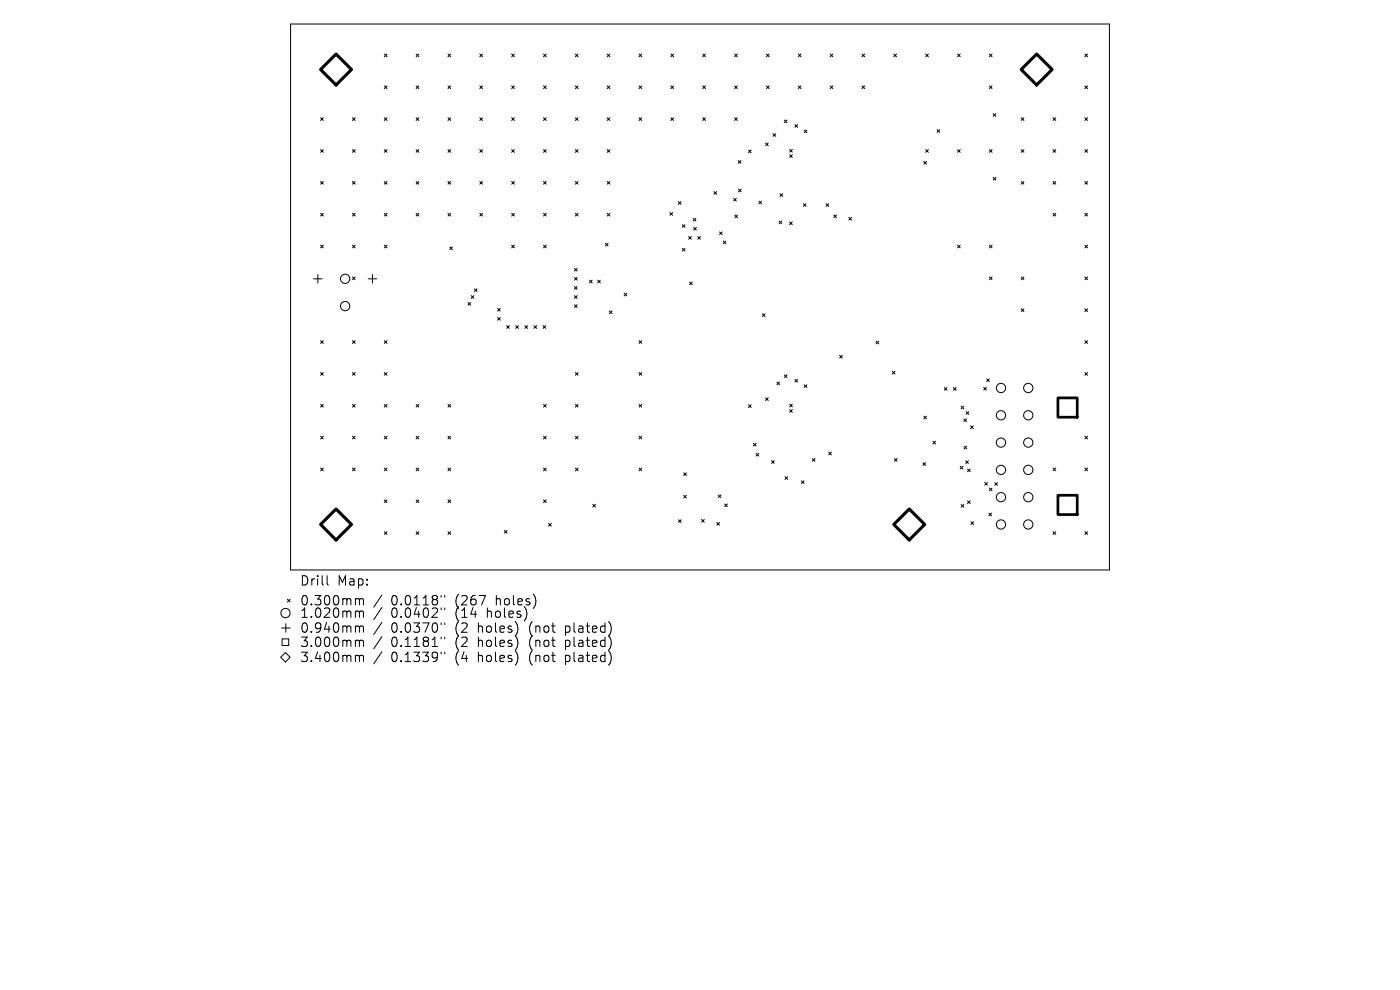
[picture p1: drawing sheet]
<svg xmlns="http://www.w3.org/2000/svg" width="297mm" height="210mm" viewBox="0 0 297 210" stroke-linecap="round" stroke-linejoin="round" font-family="sans-serif">
<defs><g id="words">
<g font-size="2.8">
<text x="63.5" y="124.5">Drill</text>
<text x="71.6" y="124.5">Map:</text>
<text x="63.5" y="128.7">0.300mm</text>
<text x="63.5" y="131.3">1.020mm</text>
<text x="83" y="128.7">0.0118&quot;</text>
<text x="83" y="131.3">0.0402&quot;</text>
<text x="96.7" y="128.7">(267</text>
<text x="96.7" y="131.3">(14</text>
<text x="103.6" y="131.3">holes)</text>
<text x="105.5" y="128.7">holes)</text>
<text x="63.5" y="134.5">0.940mm</text>
<text x="63.5" y="137.5">3.000mm</text>
<text x="83" y="134.5">0.0370&quot;</text>
<text x="83" y="137.5">0.1181&quot;</text>
<text x="96.7" y="134.5">(2</text>
<text x="96.7" y="137.5">(2</text>
<text x="101.7" y="134.5">holes)</text>
<text x="101.7" y="137.5">holes)</text>
<text x="112.7" y="134.5">(not</text>
<text x="112.7" y="137.5">(not</text>
<text x="120.6" y="134.5">plated)</text>
<text x="120.6" y="137.5">plated)</text>
<text x="63.5" y="140.7">3.400mm</text>
<text x="83" y="140.7">0.1339&quot;</text>
<text x="96.7" y="140.7">(4</text>
<text x="101.7" y="140.7">holes)</text>
<text x="112.7" y="140.7">(not</text>
<text x="120.6" y="140.7">plated)</text>
</g>
</g></defs>
<g fill="none" stroke="#000" stroke-width=".21">
<path d="M61.6 5.1h173.8v115.8h-173.8zM81.5 11.5l.6 .5M81.5 18.2l.6 .6M82.1 11.5l-.6 .5M82.1 18.2l-.6 .6M88.3 18.2l.6 .6M88.3 11.5l.6 .5M88.9 11.5l-.6 .5M88.9 18.2l-.6 .6M95 18.2l.6 .6M95 11.5l.6 .5M95.6 11.5l-.6 .5"/>
<path d="M95.6 18.2l-.6 .6M101.8 18.2l.6 .6M101.8 11.5l.6 .5M102.4 11.5l-.6 .5M102.4 18.2l-.6 .6M108.5 18.2l.6 .6M108.5 11.5l.6 .5M109.1 11.5l-.6 .5M109.1 18.2l-.6 .6M115.3 18.2l.6 .6M115.3 11.5l.6 .5M115.9 11.5l-.6 .5"/>
<path d="M115.9 18.2l-.6 .6M122.1 18.2l.5 .6M122.1 11.5l.5 .5M122.6 18.2l-.5 .6M122.6 11.5l-.5 .5M128.8 18.2l.6 .6M128.8 11.5l.6 .5M129.4 11.5l-.6 .5M129.4 18.2l-.6 .6M135.6 18.2l.5 .6M135.6 11.5l.5 .5M136.1 11.5l-.5 .5"/>
<path d="M136.1 18.2l-.5 .6M142.3 18.2l.6 .6M142.3 11.5l.6 .5M142.9 11.5l-.6 .5M142.9 18.2l-.6 .6M149.1 18.2l.6 .6M149.1 11.5l.6 .5M149.7 18.2l-.6 .6M149.7 11.5l-.6 .5M155.8 11.5l.6 .5M155.8 18.2l.6 .6M156.4 11.5l-.6 .5"/>
<path d="M156.4 18.2l-.6 .6M162.6 11.5l.6 .5M162.6 18.2l.6 .6M163.2 11.5l-.6 .5M163.2 18.2l-.6 .6M169.3 11.5l.6 .5M169.3 18.2l.6 .6M169.9 11.5l-.6 .5M169.9 18.2l-.6 .6M176.1 11.5l.6 .5M176.1 18.2l.6 .6M176.7 18.2l-.6 .6"/>
<path d="M176.7 11.5l-.6 .5M182.9 11.5l.5 .5M182.9 18.2l.5 .6M183.4 11.5l-.5 .5M183.4 18.2l-.5 .6M189.6 11.5l.6 .5M190.2 11.5l-.6 .5M196.4 11.5l.5 .5M196.9 11.5l-.5 .5M203.1 11.5l.6 .5M203.7 11.5l-.6 .5M209.9 18.2l.6 .6"/>
<path d="M209.9 11.5l.6 .5M210.5 11.5l-.6 .5M210.5 18.2l-.6 .6M230.1 11.5l.6 .5M230.1 18.2l.6 .6M230.7 11.5l-.6 .5M230.7 18.2l-.6 .6M68 25l.6 .6M68 31.7l.6 .6M68 38.5l.6 .6M68.6 25l-.6 .6M68.6 31.7l-.6 .6"/>
<path d="M68.6 38.5l-.6 .6M74.8 31.7l.5 .6M74.8 38.5l.5 .6M74.8 25l.5 .6M75.3 25l-.5 .6M75.3 31.7l-.5 .6M75.3 38.5l-.5 .6M81.5 38.5l.6 .6M81.5 31.7l.6 .6M81.5 25l.6 .6M82.1 25l-.6 .6M82.1 31.7l-.6 .6"/>
<path d="M82.1 38.5l-.6 .6M88.3 25l.6 .6M88.3 31.7l.6 .6M88.3 38.5l.6 .6M88.9 25l-.6 .6M88.9 31.7l-.6 .6M88.9 38.5l-.6 .6M95 25l.6 .6M95 31.7l.6 .6M95 38.5l.6 .6M95.6 25l-.6 .6M95.6 31.7l-.6 .6"/>
<path d="M95.6 38.5l-.6 .6M101.8 31.7l.6 .6M101.8 25l.6 .6M101.8 38.5l.6 .6M102.4 38.5l-.6 .6M102.4 25l-.6 .6M102.4 31.7l-.6 .6M108.5 25l.6 .6M108.5 31.7l.6 .6M108.5 38.5l.6 .6M109.1 31.7l-.6 .6M109.1 38.5l-.6 .6"/>
<path d="M109.1 25l-.6 .6M115.3 25l.6 .6M115.3 38.5l.6 .6M115.3 31.7l.6 .6M115.9 25l-.6 .6M115.9 31.7l-.6 .6M115.9 38.5l-.6 .6M122.1 25l.5 .6M122.1 38.5l.5 .6M122.1 31.7l.5 .6M122.6 25l-.5 .6M122.6 31.7l-.5 .6"/>
<path d="M122.6 38.5l-.5 .6M128.8 25l.6 .6M128.8 38.5l.6 .6M128.8 31.7l.6 .6M129.4 25l-.6 .6M129.4 31.7l-.6 .6M129.4 38.5l-.6 .6M135.6 25l.5 .6M136.1 25l-.5 .6M142.3 25l.6 .6M142.9 25l-.6 .6M149.1 25l.6 .6"/>
<path d="M149.7 25l-.6 .6M155.8 25l.6 .6M156.4 25l-.6 .6M156.6 34l.6 .6M157.2 34l-.6 .6M158.8 31.8l.6 .6M159.4 31.8l-.6 .6M162.4 30.3l.6 .6M163 30.3l-.6 .6M164 28.4l.6 .5M164.6 28.4l-.6 .5M166.4 25.5l.6 .5"/>
<path d="M167 25.5l-.6 .5M167.5 31.7l.6 .6M167.5 32.8l.6 .6M168.1 31.7l-.6 .6M168.1 32.8l-.6 .6M168.6 26.4l.6 .6M169.2 26.4l-.6 .6M170.6 27.6l.6 .6M171.2 27.6l-.6 .6M196 34.2l.6 .6M196.4 31.7l.5 .6M196.6 34.2l-.6 .6"/>
<path d="M196.9 31.7l-.5 .6M198.8 27.5l.6 .6M199.4 27.5l-.6 .6M203.1 31.7l.6 .6M203.7 31.7l-.6 .6M209.9 31.7l.6 .6M210.5 31.7l-.6 .6M210.7 24.1l.6 .6M210.7 37.6l.6 .6M211.3 24.1l-.6 .6M211.3 37.6l-.6 .6M216.6 31.7l.6 .6"/>
<path d="M216.6 25l.6 .6M216.6 38.5l.6 .6M217.2 38.5l-.6 .6M217.2 25l-.6 .6M217.2 31.7l-.6 .6M223.4 31.7l.6 .6M223.4 25l.6 .6M223.4 38.5l.6 .6M224 31.7l-.6 .6M224 38.5l-.6 .6M224 25l-.6 .6M230.1 25l.6 .6"/>
<path d="M230.1 31.7l.6 .6M230.1 38.5l.6 .6M230.7 25l-.6 .6M230.7 31.7l-.6 .6M230.7 38.5l-.6 .6M66.5 59.1h1.8M67.4 58.2v1.8M68 45.2l.6 .6M68 52l.6 .6M68.6 45.2l-.6 .6M68.6 52l-.6 .6M74.8 52l.5 .6"/>
<path d="M74.8 58.8l.5 .5M74.8 45.2l.5 .6M75.3 45.2l-.5 .6M75.3 52l-.5 .6M75.3 58.8l-.5 .5M78.1 59.1h1.8M79 58.2v1.8M81.5 52l.6 .6M81.5 45.2l.6 .6M82.1 45.2l-.6 .6M82.1 52l-.6 .6M88.3 45.2l.6 .6"/>
<path d="M88.9 45.2l-.6 .6M95 45.2l.6 .6M95.4 52.4l.6 .6M95.6 45.2l-.6 .6M96 52.4l-.6 .6M101.8 45.2l.6 .6M102.4 45.2l-.6 .6M108.5 52l.6 .6M108.5 45.2l.6 .6M109.1 45.2l-.6 .6M109.1 52l-.6 .6M115.3 52l.6 .6"/>
<path d="M115.3 45.2l.6 .6M115.9 45.2l-.6 .6M115.9 52l-.6 .6M121.9 56.9l.5 .6M121.9 58.9l.5 .5M122.1 45.2l.5 .6M122.4 56.9l-.5 .6M122.4 58.9l-.5 .5M122.6 45.2l-.5 .6M125 59.4l.6 .6M125.6 59.4l-.6 .6M126.8 59.4l.6 .6"/>
<path d="M127.4 59.4l-.6 .6M128.4 51.6l.6 .6M128.8 45.2l.6 .6M129 51.6l-.6 .6M129.4 45.2l-.6 .6M142.1 45.1l.6 .6M142.7 45.1l-.6 .6M143.9 42.8l.6 .5M144.5 42.8l-.6 .5M144.7 47.7l.6 .5M144.7 52.7l.6 .6M145.3 47.7l-.6 .5"/>
<path d="M145.3 52.7l-.6 .6M146.1 50.2l.6 .5M146.3 59.8l.6 .6M146.7 50.2l-.6 .5M146.9 59.8l-.6 .6M147.1 46.3l.5 .6M147.2 48.2l.5 .6M147.6 46.3l-.5 .6M147.7 48.2l-.5 .6M148 50.2l.6 .5M148.6 50.2l-.6 .5M151.5 40.6l.5 .6"/>
<path d="M152 40.6l-.5 .6M152.7 49.2l.5 .6M153.2 49.2l-.5 .6M153.4 51.1l.6 .6M154 51.1l-.6 .6M155.6 42.1l.6 .5M155.9 45.6l.6 .6M156.2 42.1l-.6 .5M156.5 45.6l-.6 .6M156.7 40.1l.5 .6M157.2 40.1l-.5 .6M161 42.7l.6 .5"/>
<path d="M161.6 42.7l-.6 .5M165.3 46.9l.6 .6M165.5 41.1l.5 .6M165.9 46.9l-.6 .6M166 41.1l-.5 .6M167.5 47.1l.6 .6M168.1 47.1l-.6 .6M170.4 43.2l.6 .6M171 43.2l-.6 .6M175.3 43.2l.5 .6M175.8 43.2l-.5 .6M176.9 45.6l.6 .6"/>
<path d="M177.5 45.6l-.6 .6M180.1 46.1l.6 .6M180.7 46.1l-.6 .6M203.1 52l.6 .6M203.7 52l-.6 .6M209.9 58.8l.6 .5M209.9 52l.6 .6M210.5 52l-.6 .6M210.5 58.8l-.6 .5M216.6 58.8l.6 .5M217.2 58.8l-.6 .5M223.4 45.2l.6 .6"/>
<path d="M224 45.2l-.6 .6M230.1 52l.6 .6M230.1 45.2l.6 .6M230.1 58.8l.6 .5M230.7 45.2l-.6 .6M230.7 52l-.6 .6M230.7 58.8l-.6 .5M68 72.3l.6 .5M68 79l.6 .6M68.6 72.3l-.6 .5M68.6 79l-.6 .6M74.8 72.3l.5 .5"/>
<path d="M74.8 79l.5 .6M75.3 72.3l-.5 .5M75.3 79l-.5 .6M81.5 72.3l.6 .5M81.5 79l.6 .6M82.1 72.3l-.6 .5M82.1 79l-.6 .6M99.3 64.2l.6 .5M99.9 64.2l-.6 .5M100 62.7l.5 .6M100.5 62.7l-.5 .6M100.6 61.3l.6 .5"/>
<path d="M101.2 61.3l-.6 .5M105.6 65.4l.5 .6M105.6 67.3l.5 .6M106.1 65.4l-.5 .6M106.1 67.3l-.5 .6M107.5 69.1l.6 .6M108.1 69.1l-.6 .6M109.4 69.1l.6 .6M110 69.1l-.6 .6M111.3 69.1l.6 .6M111.9 69.1l-.6 .6M113.3 69.1l.6 .6"/>
<path d="M113.9 69.1l-.6 .6M115.2 69.1l.6 .6M115.8 69.1l-.6 .6M121.9 60.8l.5 .6M121.9 62.7l.5 .6M121.9 64.6l.5 .6M122.1 79l.5 .6M122.4 60.8l-.5 .6M122.4 62.7l-.5 .6M122.4 64.6l-.5 .6M122.6 79l-.5 .6M129.3 66l.5 .5"/>
<path d="M129.8 66l-.5 .5M132.4 62.2l.6 .6M133 62.2l-.6 .6M135.6 72.3l.5 .5M135.6 79l.5 .6M136.1 72.3l-.5 .5M136.1 79l-.5 .6M161.7 66.6l.6 .6M162.3 66.6l-.6 .6M166.4 79.5l.6 .6M167 79.5l-.6 .6M178.1 75.4l.6 .6"/>
<path d="M178.7 75.4l-.6 .6M185.9 72.4l.5 .5M186.4 72.4l-.5 .5M189.3 78.8l.6 .5M189.9 78.8l-.6 .5M216.6 65.5l.6 .6M217.2 65.5l-.6 .6M230.1 65.5l.6 .6M230.1 72.3l.6 .5M230.1 79l.6 .6M230.7 65.5l-.6 .6M230.7 72.3l-.6 .5"/>
<path d="M230.7 79l-.6 .6M68 85.8l.6 .6M68 92.5l.6 .6M68 99.3l.6 .6M68.6 85.8l-.6 .6M68.6 92.5l-.6 .6M68.6 99.3l-.6 .6M74.8 85.8l.5 .6M74.8 92.5l.5 .6M74.8 99.3l.5 .6M75.3 85.8l-.5 .6M75.3 92.5l-.5 .6"/>
<path d="M75.3 99.3l-.5 .6M81.5 92.5l.6 .6M81.5 99.3l.6 .6M81.5 85.8l.6 .6M82.1 85.8l-.6 .6M82.1 92.5l-.6 .6M82.1 99.3l-.6 .6M88.3 99.3l.6 .6M88.3 92.5l.6 .6M88.3 85.8l.6 .6M88.9 85.8l-.6 .6M88.9 92.5l-.6 .6"/>
<path d="M88.9 99.3l-.6 .6M95 99.3l.6 .6M95 92.5l.6 .6M95 85.8l.6 .6M95.6 85.8l-.6 .6M95.6 92.5l-.6 .6M95.6 99.3l-.6 .6M115.3 85.8l.6 .6M115.3 92.5l.6 .6M115.3 99.3l.6 .6M115.9 85.8l-.6 .6M115.9 92.5l-.6 .6"/>
<path d="M115.9 99.3l-.6 .6M122.1 92.5l.5 .6M122.1 85.8l.5 .6M122.1 99.3l.5 .6M122.6 85.8l-.5 .6M122.6 92.5l-.5 .6M122.6 99.3l-.5 .6M135.6 92.5l.5 .6M135.6 85.8l.5 .6M135.6 99.3l.5 .6M136.1 85.8l-.5 .6M136.1 92.5l-.5 .6"/>
<path d="M136.1 99.3l-.5 .6M158.8 85.9l.6 .6M159.4 85.9l-.6 .6M159.8 94l.6 .6M160.4 96.2l.6 .5M160.4 94l-.6 .6M161 96.2l-.6 .5M162.4 84.4l.6 .6M163 84.4l-.6 .6M163.7 97.7l.6 .6M164.3 97.7l-.6 .6M164.8 81l.6 .6"/>
<path d="M165.4 81l-.6 .6M167.5 85.7l.6 .6M167.5 86.9l.6 .6M168.1 85.7l-.6 .6M168.1 86.9l-.6 .6M168.6 80.5l.6 .5M169.2 80.5l-.6 .5M170.6 81.6l.6 .6M171.2 81.6l-.6 .6M172.3 97.3l.6 .5M172.9 97.3l-.6 .5M175.8 95.9l.6 .6"/>
<path d="M176.4 95.9l-.6 .6M189.7 97.3l.6 .5M190.3 97.3l-.6 .5M195.8 98.2l.6 .5M196 88.3l.6 .6M196.4 98.2l-.6 .5M196.6 88.3l-.6 .6M197.9 93.6l.6 .6M198.5 93.6l-.6 .6M200.3 82.2l.6 .6M200.9 82.2l-.6 .6M202.3 82.2l.5 .6"/>
<path d="M202.8 82.2l-.5 .6M203.7 98.9l.6 .6M203.9 86.2l.6 .5M204.3 98.9l-.6 .6M204.5 86.2l-.6 .5M204.5 88.9l.6 .5M204.5 94.7l.6 .5M204.9 97.7l.5 .6M205 87.3l.5 .6M205.1 88.9l-.6 .5M205.1 94.7l-.6 .5M205.2 99.5l.6 .6"/>
<path d="M205.4 97.7l-.5 .6M205.5 87.3l-.5 .6M205.8 99.5l-.6 .6M205.9 90.3l.6 .6M206.5 90.3l-.6 .6M208.7 82.2l.6 .5M209.3 82.2l-.6 .5M209.3 80.4l.6 .6M209.9 80.4l-.6 .6M223.4 99.3l.6 .6M224 99.3l-.6 .6M230.1 92.5l.6 .6"/>
<path d="M230.1 99.3l.6 .6M230.7 92.5l-.6 .6M230.7 99.3l-.6 .6M81.5 106l.6 .6M81.5 112.8l.6 .6M82.1 106l-.6 .6M82.1 112.8l-.6 .6M88.3 106l.6 .6M88.3 112.8l.6 .6M88.9 106l-.6 .6M88.9 112.8l-.6 .6M95 112.8l.6 .6"/>
<path d="M95 106l.6 .6M95.6 106l-.6 .6M95.6 112.8l-.6 .6M107 112.5l.6 .6M107.6 112.5l-.6 .6M115.3 106l.6 .6M115.9 106l-.6 .6M116.4 111l.5 .6M116.9 111l-.5 .6M125.7 107l.6 .6M126.3 107l-.6 .6M143.9 110.3l.6 .5"/>
<path d="M144.5 110.3l-.6 .5M145 105.1l.6 .5M145 100.3l.6 .6M145.6 105.1l-.6 .5M145.6 100.3l-.6 .6M148.8 110.2l.6 .6M149.4 110.2l-.6 .6M152.1 110.8l.5 .6M152.4 105l.5 .6M152.6 110.8l-.5 .6M152.9 105l-.5 .6M153.7 106.9l.6 .6"/>
<path d="M154.3 106.9l-.6 .6M166.5 101.1l.6 .6M167.1 101.1l-.6 .6M170 102l.6 .6M170.6 102l-.6 .6M203.9 107l.6 .6M204.5 107l-.6 .6M205.2 106.2l.6 .6M205.8 106.2l-.6 .6M206 110.7l.6 .6M206.6 110.7l-.6 .6M208.9 102.3l.6 .6"/>
<path d="M209.5 102.3l-.6 .6M209.8 108.8l.6 .6M209.9 103.5l.6 .6M210.4 108.8l-.6 .6M210.5 103.5l-.6 .6M211 102.4l.6 .6M211.6 102.4l-.6 .6M223.4 112.8l.6 .6M224 112.8l-.6 .6M230.1 112.8l.6 .6M230.7 112.8l-.6 .6M59.5 139.4l1-1 1 1-1 1z"/>
<path d="M59.7 133.2h1.8M59.8 135.5h1.5v1.4h-1.5zM60.6 132.3v1.8M61 127.1l.5 .6M61.5 127.1l-.5 .6M69.4 122.1v1.7l.3 .3M75.7 127h.3l.2 .3M75.7 129.6h.3l.2 .3M75.7 132.8l.5 .1v.2M75.7 135.8l.5 .1v.2M75.7 139h.3l.2 .3M76.2 139.3l.3-.3 .5 .1 .1 1.2"/>
<path d="M76.2 127.3l.3-.3 .5 .1 .1 1.2M76.2 127.3v1M76.2 129.9v1.1M76.2 133.1v1M76.2 136.1v1M76.2 139.3v1M76.2 129.9l.3-.3 .5 .1 .1 1.3M76.2 133.1l.3-.3 .5 .1 .1 1.2M76.2 136.1l.3-.3 .5 .1 .1 1.2M81 126.2l-1.7 2.6M81 128.9l-1.7 2.5M81 132l-1.7 2.6"/>
<path d="M81 135l-1.7 2.6M81 138.2l-1.7 2.6M93.6 126.3v.4M93.6 129v.3M93.6 132.1v.4M93.6 135.1v.4M93.6 138.3v.4M94.3 126.3v.4M94.3 129v.3M94.3 132.1v.4M94.3 135.1v.4M94.3 138.3v.4"/>
<circle cx="73.2" cy="59.1" r=".98"/>
<circle cx="73.2" cy="64.9" r=".98"/>
<circle cx="212.4" cy="88.1" r=".98"/>
<circle cx="212.4" cy="99.7" r=".98"/>
<circle cx="212.4" cy="82.3" r=".98"/>
<circle cx="212.4" cy="93.9" r=".98"/>
<circle cx="218.1" cy="88.1" r=".98"/>
<circle cx="218.1" cy="99.7" r=".98"/>
<circle cx="218.1" cy="82.3" r=".98"/>
<circle cx="218.1" cy="93.9" r=".98"/>
<circle cx="212.4" cy="111.3" r=".98"/>
<circle cx="212.4" cy="105.5" r=".98"/>
<circle cx="218.1" cy="111.3" r=".98"/>
<circle cx="218.1" cy="105.5" r=".98"/>
<circle cx="60.6" cy="130" r=".98"/>
</g>
<path d="M224.4 84.4h4.1v4.1h-4.1zM224.4 105.1h4.1v4.1h-4.1z" fill="none" stroke="#000" stroke-width=".58"/>
<path d="M68 14.7l3.3-3.2 3.3 3.2-3.3 3.3zM219.9 11.5l3.3 3.2-3.3 3.3-3.3-3.3zM68 111.3l3.3-3.3 3.3 3.3-3.3 3.2zM189.6 111.3l3.3-3.3 3.3 3.3-3.3 3.2z" fill="none" stroke="#000" stroke-width=".66"/>
<use href="#words"/>
</svg>
